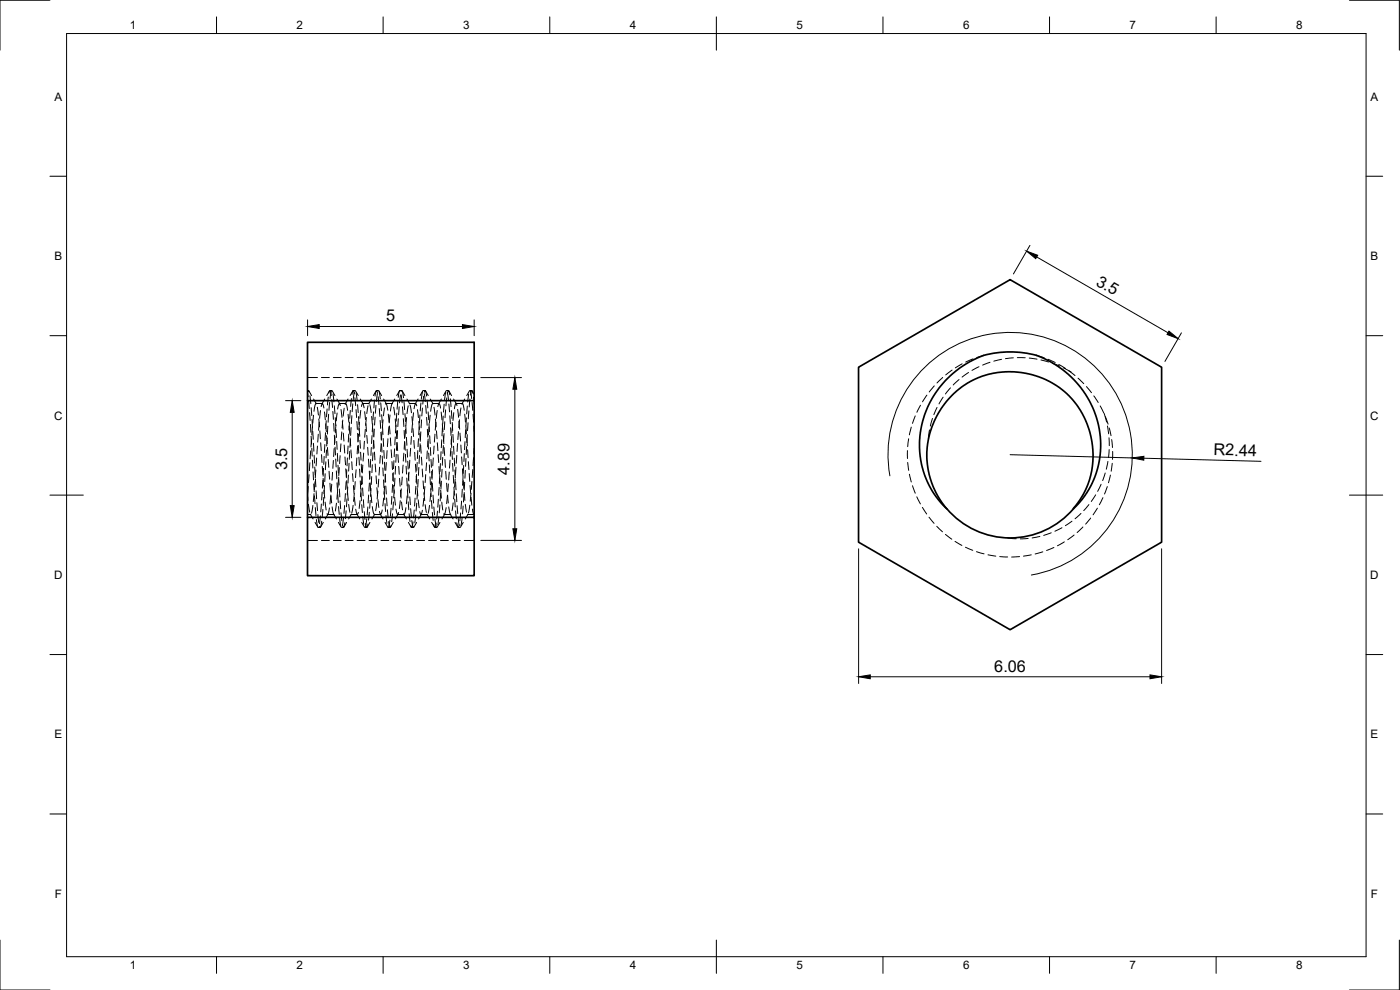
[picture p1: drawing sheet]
<svg xmlns="http://www.w3.org/2000/svg" width="420mm" height="297mm" viewBox="0 0 420 297" stroke-linecap="round" stroke-linejoin="round" font-family="sans-serif">
<defs><g id="words">
<g font-size="4.9">
<text x="328.7" y="85.4" transform="rotate(30 328.7 85.4)">3.5</text>
<text x="115.9" y="96.4">5</text>
<text x="364.2" y="136.5" transform="rotate(2 364.2 136.5)">R2.44</text>
<text x="86.1" y="141.1" transform="rotate(-90 86.1 141.1)">3.5</text>
<text x="153" y="142.4" transform="rotate(-90 153 142.4)">4.89</text>
<text x="298.4" y="201.5">6.06</text>
</g>
<g font-size="3.5">
<text x="39" y="8.8">1</text>
<text x="89" y="8.8">2</text>
<text x="139" y="8.8">3</text>
<text x="189" y="8.8">4</text>
<text x="239" y="8.8">5</text>
<text x="289" y="8.8">6</text>
<text x="339" y="8.8">7</text>
<text x="389" y="8.8">8</text>
<text x="16.3" y="30.2">A</text>
<text x="411.3" y="30.2">A</text>
<text x="16.3" y="78">B</text>
<text x="411.3" y="78">B</text>
<text x="16.2" y="125.9">C</text>
<text x="411.2" y="125.9">C</text>
<text x="16.2" y="173.7">D</text>
<text x="411.2" y="173.7">D</text>
<text x="16.3" y="221.6">E</text>
<text x="411.3" y="221.6">E</text>
<text x="16.4" y="269.4">F</text>
<text x="411.4" y="269.4">F</text>
<text x="39" y="290.8">1</text>
<text x="89" y="290.8">2</text>
<text x="139" y="290.8">3</text>
<text x="189" y="290.8">4</text>
<text x="239" y="290.8">5</text>
<text x="289" y="290.8">6</text>
<text x="339" y="290.8">7</text>
<text x="389" y="290.8">8</text>
</g>
</g></defs>
<!-- layer: Hidden -->
<g fill="none" stroke="#000" stroke-width=".3">
<path d="M92.3 117.2h.3M92.7 117.2l.8 1.5M92.8 117.6l-.3-.4-.2 .7 .2 1.1M93 118.8l.3 2.3M94.1 119.7l.9 1.5M97.5 119.7l-.9 1.5M98.5 119.1l-.2 2.4M98.7 117.9l.2-.6a.45 .45 0 0 1 .4 .7l.1 .7M98.9 117.2l-.8 1.5M99 117.2h.5l-.5 2.4M99.6 119.9l.2 2.4M99.7 117.2l.8 1.5"/>
<path d="M99.9 118.2l.3 2.4M101.1 119.7l.9 1.5M104.5 119.7l-.9 1.5M105.5 119.6l-.3 2.3M105.9 117.2l-.8 1.5M106 117.2h.6M106.3 118.2l-.3-1-.4 1.2M106.4 117.6l-.4 2.4M106.5 119.3l.2 2.4M106.7 117.2l.8 1.5M106.9 117.9l.3 2.3M108.1 119.7l.9 1.5"/>
<path d="M111.5 119.7l-.9 1.5M112.9 117.2l-.8 1.5M113 117.2h.6M113.3 118.1l-.3 2.3M113.3 117.9l-.2-.6a.4 .4 0 0 0-.4 .2 .4 .4 0 0 0 0 .4l-.2 .9M113.5 119l.2 2.4M113.7 117.2l.8 1.5M113.7 117.3l.4 2.4M115.1 119.7l.9 1.5M118.5 119.7l-.9 1.5M119.9 117.2l-.8 1.5M120 117.2h.6"/>
<path d="M120.1 117.3l-.1-.1-.2 .2-.3 1.8M120.2 118.5l-.3 2.4M120.4 118.5l.3 2.4M120.5 117.4v-.1a.4 .4 0 0 1 .4 .2 .4 .4 0 0 1 0 .4l.2 1.4M120.7 117.2l.8 1.5M122.1 119.7l.9 1.5M125.5 119.7l-.9 1.5M126.9 117.4l-.5 2.3M126.9 117.2l-.8 1.5M127 117.2h.6M127.1 118.9l-.2 2.3M127.3 118.1l.4 2.4"/>
<path d="M127.3 117.7l.3-.5 .4 1.6M127.7 117.2l.8 1.5M129.1 119.7l.9 1.5M132.5 119.7l-.9 1.5M133.8 117.7l-.4 2.4M133.9 117.2l-.8 1.5M134 117.2h.6M134.1 119.4l-.3 2.4M134.2 117.7l.4 2.3M134.2 118.2l.1-.2a.42 .42 0 0 1 0-.5 .42 .42 0 0 1 .4-.2l.3 1.2M134.7 117.2l.8 1.5M135.1 119.6l.3 2.4"/>
<path d="M136.1 119.7l.9 1.5M139.5 119.7l-.9 1.5M140.7 118.3l-.3 2.3M140.9 117.2l-.8 1.5M141 117.2h.6M141 119.7l-.2 2.4M141.1 117.2l.5 2.4M141.7 117.2l.6 1.1M141.9 118l-.3-.8-.4 1.3M142.1 119.2l.2 2M278.2 118.6l-1.3 2M280.4 115.8l-1.5 1.8"/>
<path d="M282.9 113.2l-1.7 1.7M283 119.2l-1.2 2M285.2 116.4l-1.5 1.8M285.7 111l-1.9 1.5M287.8 113.9l-1.7 1.6M288.8 109.2l-2.1 1.2M290.7 111.8l-2 1.3M292 107.7l-2.2 .9M293.8 110l-2.1 1.1M295.2 106.7l-2.1 .6M297.1 108.7l-2.2 .8M300.6 107.8l-2.3 .6"/>
<path d="M304.1 107.4l-2.3 .2M305.3 107.3h2.4M308.9 107.4l2.3 .4M311.1 106.6l2.3 .8M312.4 108l2.3 .6M314.5 107.8l2.2 1M315.8 109l2.3 .9M317.7 109.3l2.1 1.3M319.1 110.4l2.4 1.2M320.7 111.2l1.9 1.5M323.5 113.5l1.7 1.6M326.1 116l1.5 1.8"/>
<path d="M328.3 118.8l1.3 2M92.6 120.2l.2 2.4M92.9 123.8l.2 2.4M93 138.8l-.2 2.4M93.2 127.3l.1 2.4M93.2 135.3l-.1 2.4M93.4 130.9l.1 2.4M93.4 122.3l.2 2.4M93.5 131.7l-.2 2.4M93.6 134.5l.1 2.3M93.6 125.9l.2 2.4M93.8 138.1l.1 2.3"/>
<path d="M93.8 128.2l-.2 2.3M93.9 129.4l.1 2.4M94.1 133l.1 2.4M94.1 124.6l-.2 2.4M94.3 136.6l.1 2.3M94.8 121.1l-.6 2.3M94.8 121.1h2M95 137.4l-.1 2.4M95.2 122.2l.4 2.3M95.3 133.8l-.2 2.4M95.5 130.3l-.1 2.4M95.7 125.7l.2 2.4"/>
<path d="M95.8 126.7l-.2 2.4M96 129.3l.2 2.3M96.2 123.2l-.3 2.3M96.2 132.8l.2 2.4M96.4 122l.1-.5a.29 .29 0 0 1 .3-.4 .29 .29 0 0 1 .2 .4l.2 .9M96.5 136.4l.1 2.4M96.7 140l.2 2.4M97.3 137l-.1 2.3M97.4 123.6l.2 2.4M97.5 133.4l-.2 2.3M97.7 129.8l-.1 2.4M97.7 127.2l.2 2.3"/>
<path d="M97.8 138.6l-.1 2.4M97.9 126.2l-.1 2.4M98 135l-.1 2.4M98 130.7l.2 2.4M98.2 122.7l-.2 2.4M98.2 131.4l-.2 2.4M98.3 134.3l.1 2.4M98.4 127.9l-.1 2.3M98.5 137.8l.2 2.4M98.6 124.3l-.1 2.4M98.9 120.7l-.2 2.4M99.9 123.5l.2 2.3"/>
<path d="M100.1 138.2l-.2 2.3M100.1 127l.2 2.4M100.3 134.6l-.2 2.4M100.3 121.8l.2 2.3M100.4 130.6l.1 2.4M100.5 131l-.1 2.4M100.6 134.2l.1 2.3M100.6 125.3l.2 2.4M100.8 137.7l.1 2.4M100.8 127.5l-.2 2.3M100.8 128.9l.2 2.4M101 132.4l.2 2.4"/>
<path d="M101.2 123.9l-.3 2.4M101.2 136l.2 2.4M101.4 139.6l.2 2.4M101.8 121.1h2M102.1 136.7l-.2 2.4M102.1 121.7v-.1a.26 .26 0 0 0 0-.4 .26 .26 0 0 0-.4 .1l-.4 1.4M102.3 133.2l-.1 2.3M102.3 122.9l.3 2.3M102.6 129.6l-.2 2.4M102.7 126.4l.2 2.4M102.9 126l-.2 2.4M103 130l.2 2.3"/>
<path d="M103.3 133.5l.2 2.4M103.3 122.5l-.3 2.3M103.5 137.1l.2 2.4M103.6 121.3a.24 .24 0 0 1 .3-.1 .24 .24 0 0 1 .1 .3l.3 1.6M104.3 137.4l-.2 2.4M104.5 133.8l-.2 2.4M104.5 124.3l.2 2.4M104.7 130.3l-.2 2.3M104.8 139l-.2 2.4M104.8 127.9l.2 2.3M104.9 126.7l-.2 2.4M105 135.4l-.2 2.4"/>
<path d="M105.1 131.4l.1 2.4M105.1 123.1l-.1 2.4M105.2 131.9l-.2 2.3M105.3 135l.2 2.4M105.4 128.3l-.2 2.4M105.6 138.5l.1 2.4M105.6 124.7l-.2 2.4M105.9 121.2l-.2 2.3M106.8 122.9l.2 2.4M107.1 126.5l.2 2.3M107.1 137.4l-.2 2.3M107.3 130l.2 2.4"/>
<path d="M107.3 121.4l.2 2.4M107.3 133.8l-.1 2.4M107.5 133.6l.2 2.4M107.6 125l.1 2.4M107.6 130.2l-.2 2.4M107.7 137.2l.1 2.3M107.8 128.6l.1 2.3M107.9 126.7l-.2 2.4M108 132.1l.2 2.4M108.2 135.7l.2 2.4M108.3 123.1l-.3 2.4M108.4 139.3l.1 2.3"/>
<path d="M108.5 121.9l.3-.8a.55 .55 0 0 1 .4 .8l.1 .5M108.8 121.1h2M108.9 139.5l-.2 2.4M109.1 135.9l-.1 2.4M109.4 132.4l-.2 2.4M109.4 123.5l.3 2.4M109.6 128.8l-.1 2.4M109.8 127.1l.2 2.3M110 125.3l-.3 2.3M110.1 130.6l.2 2.4M110.3 134.2l.2 2.4M110.4 121.7l-.3 2.4"/>
<path d="M110.6 137.8l.1 2.3M111 121.4l.4 2.4M111.3 137.8l-.2 2.4M111.4 134.3l-.1 2.4M111.5 125l.3 2.3M111.6 130.7l-.1 2.4M111.7 139.4l-.1 2.4M111.8 128.5l.2 2.4M111.9 127.1l-.2 2.4M111.9 135.9l-.1 2.3M112.1 123.6l-.2 2.3M112.1 132.1l.2 2.4"/>
<path d="M112.1 132.3l-.1 2.4M112.3 128.7l-.1 2.4M112.4 135.6l.1 2.4M112.4 120l-.2 2.4M112.6 125.2l-.2 2.3M112.6 139.2l.2 2.4M112.8 121.6l-.2 2.4M113.8 122.6l.2 2.4M114.1 126.1l.1 2.4M114.2 136.6l-.2 2.4M114.3 120.9l.2 2.3M114.3 129.7l.1 2.4"/>
<path d="M114.4 133.1l-.2 2.4M114.5 133.3l.1 2.4M114.6 124.4l.1 2.4M114.7 129.5l-.2 2.4M114.7 136.8l.1 2.4M114.8 128l.1 2.4M115 125.9l-.3 2.4M115 131.6l.1 2.3M115.2 135.1l.1 2.4M115.4 138.7l.1 2.4M115.4 122.4l-.3 2.4M115.7 121.2l.1-.1 .2 .3 .4 1.7"/>
<path d="M115.8 121.1h2l-.6 2.2M115.9 138.8l-.1 2.3M116.2 135.2l-.2 2.4M116.4 131.6l-.1 2.4M116.5 124.3l.3 2.3M116.7 128.1l-.2 2.4M116.9 127.8l.2 2.4M117 124.5l-.2 2.4M117.1 131.4l.2 2.4M117.4 134.9l.2 2.4M117.6 138.5l.2 2.4M118.2 122.2l.3 2.3"/>
<path d="M118.2 138.2l-.1 2.4M118.4 134.7l-.1 2.3M118.6 131.1l-.1 2.4M118.6 125.7l.2 2.4M118.7 139.9l-.1 2.4M118.8 127.5l-.1 2.4M118.9 136.3l-.1 2.4M118.9 129.3l.2 2.3M119.1 124l-.2 2.4M119.1 132.8l-.1 2.3M119.2 132.8l.1 2.4M119.3 129.2l-.1 2.4"/>
<path d="M119.4 120.4l-.2 2.4M119.4 136.4l.2 2.4M119.5 125.6l-.1 2.4M119.7 139.9l.1 2.4M119.8 122.1l-.2 2.3M120.8 122.1l.2 2.3M121 139.5l-.2 2.4M121.1 125.6l.1 2.4M121.2 136l-.2 2.4M121.2 120.5l.2 2.4M121.3 129.2l.1 2.4M121.5 132.4l-.2 2.4"/>
<path d="M121.5 132.7l.1 2.4M121.5 124.1l.2 2.4M121.7 136.3l.1 2.4M121.7 128.8l-.2 2.4M121.8 127.7l.1 2.3M121.9 139.9l.1 2.3M122 131.2l.1 2.4M122 125.3l-.2 2.4M122.2 134.8l.1 2.4M122.4 138.4l.1 2.3M122.5 121.8l-.3 2.3M122.8 121.1h2"/>
<path d="M123 138.1l-.2 2.3M123.1 121.5l.4 2.4M123.2 134.5l-.1 2.4M123.5 130.9l-.2 2.4M123.6 125l.2 2.4M123.8 127.4l-.2 2.4M123.9 128.6l.2 2.4M124.1 123.8l-.2 2.4M124.2 132.2l.2 2.3M124.4 135.7l.2 2.4M124.7 139.3l.1 2.4M125.1 121.8l-.1-.1a.29 .29 0 0 0 0-.4 .29 .29 0 0 0-.4-.1l-.3 1.4"/>
<path d="M125.2 138.8l-.1 2.3M125.3 122.9l.3 2.4M125.4 135.2l-.1 2.4M125.6 131.6l-.1 2.4M125.7 126.5l.2 2.3M125.8 128.1l-.1 2.3M125.9 136.7l-.1 2.4M126 130l.2 2.4M126 124.5l-.1 2.4M126.1 133.1l-.1 2.4M126.2 133.6l.2 2.4M126.3 129.6l-.1 2.3"/>
<path d="M126.3 120.9l-.2 2.4M126.5 137.2l.1 2.3M126.5 126l-.1 2.4M126.8 122.4l-.2 2.4M127.8 121.7l.2 2.3M128 138.8l-.2 2.4M128 125.2l.2 2.4M128.2 120l.2 2.4M128.2 128.8l.2 2.4M128.2 135.3l-.1 2.4M128.5 132.4l.1 2.3M128.5 123.6l.2 2.3"/>
<path d="M128.5 131.7l-.2 2.4M128.7 135.9l.1 2.4M128.7 127.2l.2 2.3M128.8 128.2l-.2 2.3M128.9 139.5l.1 2.4M128.9 130.7l.2 2.4M129.1 124.6l-.2 2.4M129.2 134.3l.1 2.4M129.3 137.8l.2 2.4M130 137.4l-.1 2.4M130.2 122.2l.4 2.3M130.3 133.8l-.2 2.4"/>
<path d="M130.5 130.3l-.1 2.3M130.7 125.7l.2 2.4M130.8 126.7l-.2 2.4M131 129.3l.2 2.4M131.2 123.2l-.3 2.3M131.3 132.8l.1 2.4M131.4 122l.1-.4a.31 .31 0 0 1 .3-.5 .31 .31 0 0 1 .2 .5l.2 .8M131.5 136.4l.2 2.4M131.7 140l.2 2.4M131.8 121.1h-2l-.6 2.3M132.2 139.1l-.1 2.4M132.4 135.5l-.2 2.4"/>
<path d="M132.4 123.6l.2 2.4M132.6 132l-.2 2.3M132.8 127.2l.1 2.3M132.8 128.4l-.1 2.4M132.9 137.2l-.2 2.4M133 124.8l-.1 2.4M133 130.7l.2 2.4M133.1 133.7l-.2 2.3M133.3 130.1l-.2 2.4M133.3 134.3l.1 2.4M133.3 121.3l-.2 2.3M133.5 126.5l-.2 2.4"/>
<path d="M133.5 137.9l.2 2.3M133.7 123l-.1 2.3M134.7 121.2l.2 2.4M135 124.8l.1 2.4M135.1 138.1l-.2 2.3M135.2 128.3l.2 2.4M135.3 134.5l-.2 2.4M135.4 131.9l.2 2.4M135.5 123.2l.1 2.4M135.6 130.9l-.2 2.4M135.6 135.5l.2 2.3M135.7 126.8l.2 2.3"/>
<path d="M135.8 139l.2 2.4M135.8 127.4l-.2 2.4M135.9 130.3l.2 2.4M136.1 133.9l.2 2.4M136.2 123.8l-.3 2.4M136.3 137.5l.2 2.3M136.8 121.1h2M137.1 136.6l-.2 2.4M137.1 121.7v-.2a.32 .32 0 0 0-.3-.4 .32 .32 0 0 0-.2 .5l-.2 1M137.3 133.1l-.1 2.4M137.4 122.8l.2 2.4M137.6 129.5l-.2 2.4"/>
<path d="M137.8 126.4l.1 2.4M137.9 125.9l-.2 2.4M138 129.9l.2 2.4M138.3 133.5l.2 2.4M138.3 122.4l-.3 2.4M138.5 137.1l.2 2.4M138.6 121.2a.25 .25 0 0 1 .4 0 .25 .25 0 0 1 0 .3l.3 1.6M139.1 139.6l-.1 2.4M139.3 136.1l-.1 2.4M139.5 124.3l.2 2.3M139.6 132.5l-.2 2.4M139.7 129l-.1 2.3"/>
<path d="M139.8 127.8l.2 2.4M139.8 137.5l-.1 2.4M140 125.4l-.2 2.4M140 134l-.1 2.4M140.1 131.4l.2 2.4M140.3 121.8l-.2 2.4M140.3 130.4l-.2 2.4M140.3 134.9l.2 2.4M140.5 126.8l-.2 2.4M140.6 138.5l.1 2.4M140.7 123.3l-.2 2.4M141.7 120.8l.2 2.3"/>
<path d="M142 124.3l.1 2.4M142.1 137.3l-.2 2.4M142.2 127.9l.1 1.6M142.3 134.5l-.1 1.6M272.3 135.2l.1 2.4M272.4 138.8l.3 2.3M272.7 131.6l-.3 2.4M273.5 128.2l-.6 2.3M274.7 124.8l-.8 2.2M276.2 121.6l-1 2.1M279 129l-.4 2.6M279.8 125.5l-.6 2.3"/>
<path d="M281.2 122.2l-.9 2.2M330.2 121.8l1.1 2.1M331.4 124.1l.7 2.5M331.7 125l.8 2.3M332.4 127.8l.3 2.4M332.5 138.5l-.5 2.3M332.8 131.3l.1 2.4M332.9 128.4l.5 2.3M332.9 134.9l-.2 2.4M333.6 131.9l.3 2.4M333.8 139l-.3 2.4M333.9 135.5v2.3"/>
<path d="M92.3 148.5l.1 1.6M92.3 154.4h1M92.5 146l-.2 2.3M92.6 151.3l.3 2.4M92.8 142.4l-.2 2.4M93.1 154.3l.9 1.4M93.9 151.7l-.4 2.3M94 141.6l.1 2.4M94.2 145.2l.1 2.4M94.3 148.1l-.3 2.4M94.4 148.7l.2 2.4M94.5 140.1l.1 2.4"/>
<path d="M94.5 144.5l-.2 2.4M94.6 156.7l.8 1.5M94.6 152.3l.2 2.4M94.7 143.7l.1 2.4M94.8 141l-.2 2.3M94.9 147.3l.1 2.4M95 155.9l.5 2.3M95.1 150.8l.2 2.4M95.4 154.4l.3 2.4M95.5 158.3h.6M96.2 154.8l-.3 2.3M96.5 151.2l-.2 2.4"/>
<path d="M96.5 156.4l-.4 1.8-.2-.3M96.7 147.6l-.2 2.4M96.9 144.1l-.1 2.4M96.9 152.8l-.2 2.4M97 143.5l.2 2.4M97 156.7l-.8 1.5M97.1 140.5l-.1 2.4M97.2 149.3l-.2 2.3M97.2 147.1l.3 2.4M97.4 145.7l-.2 2.4M97.6 150.7l.3 2.3M97.6 142.1l-.1 2.4"/>
<path d="M98.4 154.3l-.8 1.4M98.8 141.4l.1 2.4M98.9 152.4l-.3 1.4a.35 .35 0 0 1 0 .4 .35 .35 0 0 1-.4 .1l-.1-.1M99 145l.2 2.3M99.3 148.9l-.3 2.3M99.3 148.5l.2 2.4M99.5 145.3l-.1 2.4M99.7 152.1l.5 2.3h-1.9M99.8 141.7l-.2 2.4M100.1 154.3l.9 1.4M100.9 141.3l.2 2.4M101 151l-.4 2.3"/>
<path d="M101.2 144.9l.1 2.3M101.3 147.4l-.2 2.4M101.4 148.4l.1 2.4M101.6 156.7l.8 1.5M101.6 143.9l-.2 2.3M101.6 152l.2 2.4M101.6 143.2l.2 2.3M101.8 146.7l.2 2.4M101.8 140.3l-.1 2.4M101.9 155.5l.4 2.4M102.1 150.3l.1 2.4M102.3 153.8l.3 2.4"/>
<path d="M102.5 158.3h.6M103.1 155.2l-.3 2.4M103.4 151.7l-.2 2.3M103.5 156.8l-.3 1.3a.41 .41 0 0 1-.4-.2 .41 .41 0 0 1 0-.4v-.1M103.7 148.1l-.2 2.4M103.8 140.7l.1 2.3M103.9 144.5l-.2 2.4M103.9 153.3l-.2 2.3M104 156.7l-.8 1.5M104 144.2l.2 2.4M104.1 141l-.2 2.3M104.1 149.7l-.1 2.4"/>
<path d="M104.3 147.8l.2 2.4M104.4 146.1l-.2 2.4M104.6 142.5l-.2 2.4M104.6 151.3l.4 2.4M105.3 154.4h2M105.5 154.3l-.9 1.4M105.8 142.1l.2 2.4M106 151.6l-.4 2.4M106.1 145.7l.2 2.3M106.3 148.1l-.2 2.3M106.4 149.2l.2 2.4M106.6 144.5l-.2 2.4"/>
<path d="M106.8 152.8l.2 1a.3 .3 0 0 0 0 .4 .3 .3 0 0 0 .4 0l.1-.5M106.9 140.9l-.2 2.4M107.1 154.3l.9 1.4M107.9 140.7l.2 2.4M108.1 150.2l-.3 2.4M108.1 144.3l.1 2.4M108.3 147.9l.2 2.3M108.4 146.6l-.2 2.4M108.6 151.4l.2 2.4M108.6 156.7l.8 1.5M108.6 142.8l.2 2.4M108.6 143.1l-.1 2.3"/>
<path d="M108.8 146.4l.2 2.4M108.9 155l.3 2.4M109.1 150l.1 2.3M109.3 153.5l.2 2.4M109.5 158.3h.6M109.7 157.1l.3 1.1 .4-1M110.1 155.7l-.4 2.3M110.4 152.1l-.2 2.4M110.6 148.5l-.1 2.4M110.8 153.7l-.2 2.4M110.8 141.3l.2 2.4M110.8 145l-.1 2.3"/>
<path d="M111 156.7l-.8 1.5M111.1 141.4l-.2 2.4M111.1 144.9l.2 2.4M111.1 150.1l-.2 2.4M111.3 146.6l-.1 2.3M111.4 148.4l.2 2.4M111.5 143l-.1 2.4M111.7 152l.6 2.3M112.3 154.4h2M112.5 154.3l-.9 1.4M112.9 142.8l.1 2.3M113.1 150.9l-.4 2.3"/>
<path d="M113.1 146.3l.2 2.4M113.4 147.3l-.2 2.4M113.4 149.9l.3 2.4M113.7 143.8l-.2 2.3M113.9 140.2l-.2 2.4M114.1 154.3l.9 1.4M114.7 153l-.2 .9a.31 .31 0 0 1-.3 .4 .31 .31 0 0 1-.2-.5l-.1-.4M114.9 140.4l.1 2.4M115.1 144l.1 2.4M115.1 149.4l-.2 2.4M115.3 147.5l.2 2.4M115.4 145.9l-.1 2.4"/>
<path d="M115.5 151.1l.2 2.4M115.6 156.7l.8 1.5M115.6 142.3l.1 2.3M115.7 142.3l-.2 2.4M115.8 145.8l.1 2.4M115.8 154.7l.3 2.3M116 149.4l.2 2.4M116.3 153l.2 2.3M116.5 158.3h.6M116.6 156.5l.5 1.7 .2-.5M117 156l-.3 1.9-.3 .3M117.4 152.5l-.2 2.4"/>
<path d="M117.6 148.9l-.1 2.4M117.8 154.2l-.3 2.3M117.8 145.4l-.1 2.4M117.9 142.1l.1 2.3M118 141.8l-.1 2.4M118 156.7l-.8 1.5M118.1 150.6l-.2 2.4M118.1 145.6l.2 2.4M118.3 147l-.1 2.4M118.4 149.2l.3 2.4M118.5 143.5l-.1 2.3M118.9 152.7l.2 1.2a.31 .31 0 0 0 .3 .4 .31 .31 0 0 0 .2-.5"/>
<path d="M119.3 154.4h2M119.5 154.3l-.9 1.4M119.9 143.5l.2 2.4M120.1 150.2l-.3 2.4M120.2 147.1l.2 2.3M120.4 146.7l-.2 2.3M120.5 150.6l.3 2.4M120.7 143.1l-.2 2.4M121.1 154.3l.9 1.4M121.8 152.3l-.2 1.4a.35 .35 0 0 1 0 .4 .35 .35 0 0 1-.4 .2l-.1-.2M122.1 143.4l.1 2.4M122.2 148.8l-.2 2.3"/>
<path d="M122.3 147l.1 2.4M122.5 145.2l-.2 2.4M122.5 150.6l.2 2.4M122.6 141.9l.1 2.4M122.6 156.7l.8 1.5M122.7 141.7l-.1 2.3M122.8 145.5l.1 2.4M122.8 154.1l.2 2.4M123 149.1l.1 2.3M123.3 152.6l.1 2.4M123.5 158.3h.6M123.6 156.2l.3 1.7 .2 .3 .1-.2"/>
<path d="M124 156.6l-.5 1.6-.2-.5M124.3 153l-.2 2.4M124.6 149.5l-.2 2.3M124.8 154.5l-.3 2.4M124.8 145.9l-.1 2.4M124.9 142.8l.2 2.4M125 142.3l-.1 2.4M125 156.7l-.8 1.5M125.1 151l-.2 2.3M125.2 146.4l.2 2.4M125.3 147.4l-.2 2.4M125.5 143.8l-.1 2.4"/>
<path d="M125.5 150l.3 2.3M125.7 140.3l-.1 2.3M126.3 154.4h2M126.5 154.3l-.9 1.4M126.7 140.7l.2 2.4M126.8 153.1l-.2 .7a.35 .35 0 0 1 0 .4 .35 .35 0 0 1-.4 .1l-.2-.8M127 144.3l.1 2.4M127.2 149.5l-.3 2.4M127.2 147.9l.3 2.3M127.5 146l-.2 2.3M127.6 151.4l.4 2.4M127.8 142.4l-.2 2.4"/>
<path d="M128.1 154.3l.9 1.4M128.9 151.6l-.4 2.4M129.1 143.1l.1 2.3M129.3 146.6l.1 2.4M129.3 148.1l-.3 2.4M129.5 150.2l.2 2.4M129.5 141.4l.2 2.4M129.5 144.5l-.1 2.4M129.6 156.7l.8 1.5M129.8 153.8l.2 2.3M129.8 145l.1 2.4M129.8 141l-.2 2.3"/>
<path d="M130 148.6l.1 2.3M130.2 152.1l.2 2.4M130.5 158.3h.6M130.5 155.7l.4 2.3M130.9 156.9l-.1 .6a.42 .42 0 0 1 0 .4 .42 .42 0 0 1-.4 .2l-.2-.8M131.3 153.4l-.2 2.3M131.6 149.8l-.2 2.4M131.7 155.1l-.3 2.3M131.8 146.2l-.2 2.4M132 143.5l.2 2.4M132 142.6l-.2 2.4M132 151.5l-.2 2.4"/>
<path d="M132 156.7l-.8 1.5M132.2 147.9l-.1 2.4M132.2 147.1l.3 2.4M132.5 144.4l-.2 2.4M132.6 150.7l.3 2.3M132.7 140.8l-.2 2.4M133.3 154.4h2M133.5 154.3l-.9 1.4M133.8 141.4l.1 2.4M133.9 152.3l-.3 1.6a.26 .26 0 0 1-.1 .4 .26 .26 0 0 1-.3-.1M134 145l.2 2.3M134.3 148.7l-.3 2.4"/>
<path d="M134.3 148.6l.2 2.3M134.6 145.2l-.2 2.4M134.7 152.1l.2 1.5 .4 .7M134.8 141.6l-.1 2.4M135.1 154.3l.9 1.4M136 150.9l-.3 2.3M136 142.6l.2 2.4M136.2 146.2l.2 2.4M136.3 147.3l-.2 2.4M136.5 149.7l.1 2.4M136.5 141l.2 2.4M136.6 156.7l.8 1.5"/>
<path d="M136.6 143.7l-.2 2.4M136.7 153.3l.2 2.4M136.7 144.6l.2 2.4M136.8 140.2l-.1 2.4M136.9 148.2l.2 2.3M137.1 156.9l.4 1.3 .3-.7M137.2 151.7l.2 2.4M137.5 155.3l.3 2.3M137.5 158.3h.6M138.2 153.9l-.2 2.4M138.5 150.4l-.2 2.3M138.7 155.4l-.4 2.3"/>
<path d="M138.7 146.8l-.1 2.4M138.8 140.7l.2 2.3M139 143.2l-.2 2.4M139 151.8l-.2 2.4M139 156.7l-.8 1.5M139 144.2l.2 2.4M139.2 148.3l-.1 2.3M139.3 147.8l.2 2.3M139.4 144.7l-.1 2.4M139.7 141.1l-.2 2.4M139.7 151.3l.3 2.4M140.3 154.4h2"/>
<path d="M140.5 154.3l-.9 1.4M140.8 142.1l.2 2.3M141 151.6l-.4 2.3M141.1 145.7l.2 2.3M141.4 148l-.3 2.4M141.4 149.2l.2 2.4M141.6 144.4l-.2 2.4M141.8 152.7l.2 1.3 .3 .4M141.9 140.9l-.2 2.4M142.1 154.3l.2 .2M272.9 142.3l.6 2.3M273.9 145.7l.8 2.3"/>
<path d="M275.1 149.1l1.1 2.1M276.8 152.2l1.3 2M278.8 155.2l1.5 1.8M281.1 157.9l1.8 1.7M315.5 159.9l-2.3 .7M318.7 158.3l-2.1 1.1M321.7 156.4l-2 1.3M324.4 154.1l-1.8 1.5M325 158.1l-1.7 1.7M326.8 151.4l-1.6 1.8M327.3 155.4l-1.5 1.9M328.8 148.5l-1.3 2"/>
<path d="M329.3 152.5l-1.3 2M330.5 145.3l-1.1 2.1M331 149.3l-1.1 2.1M331.7 141.9l-.8 2.3M332.3 146l-.8 2.2M333.2 142.5l-.5 2.4M283.7 160.3l1.9 1.5M286.6 162.4l2.1 1.2M289.8 164.2l2.1 .9M293.1 165.5l2.2 .7M296.5 166.5l2.4 .4M300 167l2.4 .1"/>
<path d="M302.3 161.4l2.7 .3M306 167l-2.4 .1M308.6 161.6l-2.4 .1M309.5 166.5l-2.4 .4M312.1 160.9l-2.3 .5M313 165.6l-2.3 .6M316.3 164.3l-2.2 .9M319.4 162.6l-2 1.2M322.3 160.5l-1.9 1.4"/>
</g>
<!-- layer: Visible -->
<path d="M257.7 110.2l45.4-26.3 45.5 26.3v52.5l-45.5 26.2-45.4-26.2zM295.2 106.6l-3.3 1.5-3 1.7-2.8 2.2-2 1.8a27.2 27.2 0 0 0 0 38.8M311.1 106.6l3.6 1.7 2.7 1.5 2.5 1.9 2.2 2.1a27.2 27.2 0 0 1 .1 38.8 25 25 0 0 1-38.1 0M311.1 106.6a30.8 30.8 0 0 0-15.9 0M92.3 120.2v-17.5h50v70h-50v-17.5h50M142.3 120.2h-50v35M322.1 152.6a24.9 24.9 0 0 0-1.9-34.3 24.9 24.9 0 0 0-34.3 .1 24.9 24.9 0 0 0-1.8 34.2" fill="none" stroke="#000" stroke-width=".51"/>
<!-- layer: Hidden Narrow -->
<g fill="none" stroke="#000" stroke-width=".3">
<path d="M92.3 113.3h3M96.5 113.3h2.3M100 113.3h2.4M103.6 113.3h2.4M107.2 113.3h2.4M110.7 113.3h2.4M114.3 113.3h2.4M117.9 113.3h2.4M121.5 113.3h2.3M125 113.3h2.4M128.6 113.3h2.4M132.2 113.3h2.4"/>
<path d="M135.8 113.3h2.3M139.3 113.3h3M92.3 162.2h3M96.5 162.2h2.3M100 162.2h2.4M103.6 162.2h2.4M107.2 162.2h2.4M110.7 162.2h2.4M114.3 162.2h2.4M117.9 162.2h2.4M121.5 162.2h2.3M125 162.2h2.4"/>
<path d="M128.6 162.2h2.4M132.2 162.2h2.4M135.8 162.2h2.3M139.3 162.2h3"/>
</g>
<!-- layer: Visible Narrow -->
<path d="M267.1 142.8a36.7 36.7 0 0 1 29.7-42.5 36.7 36.7 0 0 1 42.5 29.8 36.7 36.7 0 0 1-29.8 42.4" fill="none" stroke="#000" stroke-width=".3"/>
<!-- layer: Border -->
<g fill="none" stroke="#000" stroke-width=".3">
<path d="M15 .1h-15v15M20 10.1h390v276.9h-390zM65 5.1v5M115 5.1v5M165 5.1v5M215 5.1v10M265 5.1v5M315 5.1v5M365 5.1v5M405 .1h15v15M15 52.9h5M410 52.9h5"/>
<path d="M15 100.7h5M410 100.7h5M15 148.6h10M405 148.6h10M15 196.4h5M410 196.4h5M15 244.2h5M410 244.2h5M0 282.1v14.9h15M65 287v5M115 287v5M165 287v5"/>
<path d="M215 282.1v9.9M265 287v5M315 287v5M365 287v5M420 282.1v14.9h-15"/>
</g>
<!-- layer: Dimensions -->
<g fill="none" stroke="#000" stroke-width=".3">
<path d="M309.1 73.6l-5 8.6M311.1 77.1l39.4 22.8M92.3 96v4.7M95.8 98h43M142.3 96v4.7M354.6 99.9l-5 8.5M144.3 113.3h12.2M154.5 116.8v41.9M85.7 120.2h4.6M87.7 123.7v28M303.1 136.4l36.7 1M343.3 137.5l35.1 .9"/>
<path d="M85.7 155.2h4.6M144.3 162.1h12.2M257.7 164.7v40.4M348.6 164.7v40.4M261.2 203.1h83.9"/>
</g>
<path d="M308.1 75.4l3.3 1.2-.6 1zM92.3 98l3.5-.6v1.2zM138.8 97.4l3.5 .6-3.5 .6zM350.8 99.3l2.8 2.3-3.4-1.2zM154.5 113.3l.6 3.5h-1.2zM87.7 120.2l.6 3.5h-1.2zM339.8 137.4l3.5-.5v1.2zM87.1 151.7h1.2l-.6 3.5zM153.9 158.7h1.2l-.6 3.4zM257.7 203.1l3.5-.6v1.2zM345.1 202.5l3.5 .6-3.5 .6z" fill="#000" stroke="#000" stroke-width=".3"/>
<use href="#words"/>
</svg>
